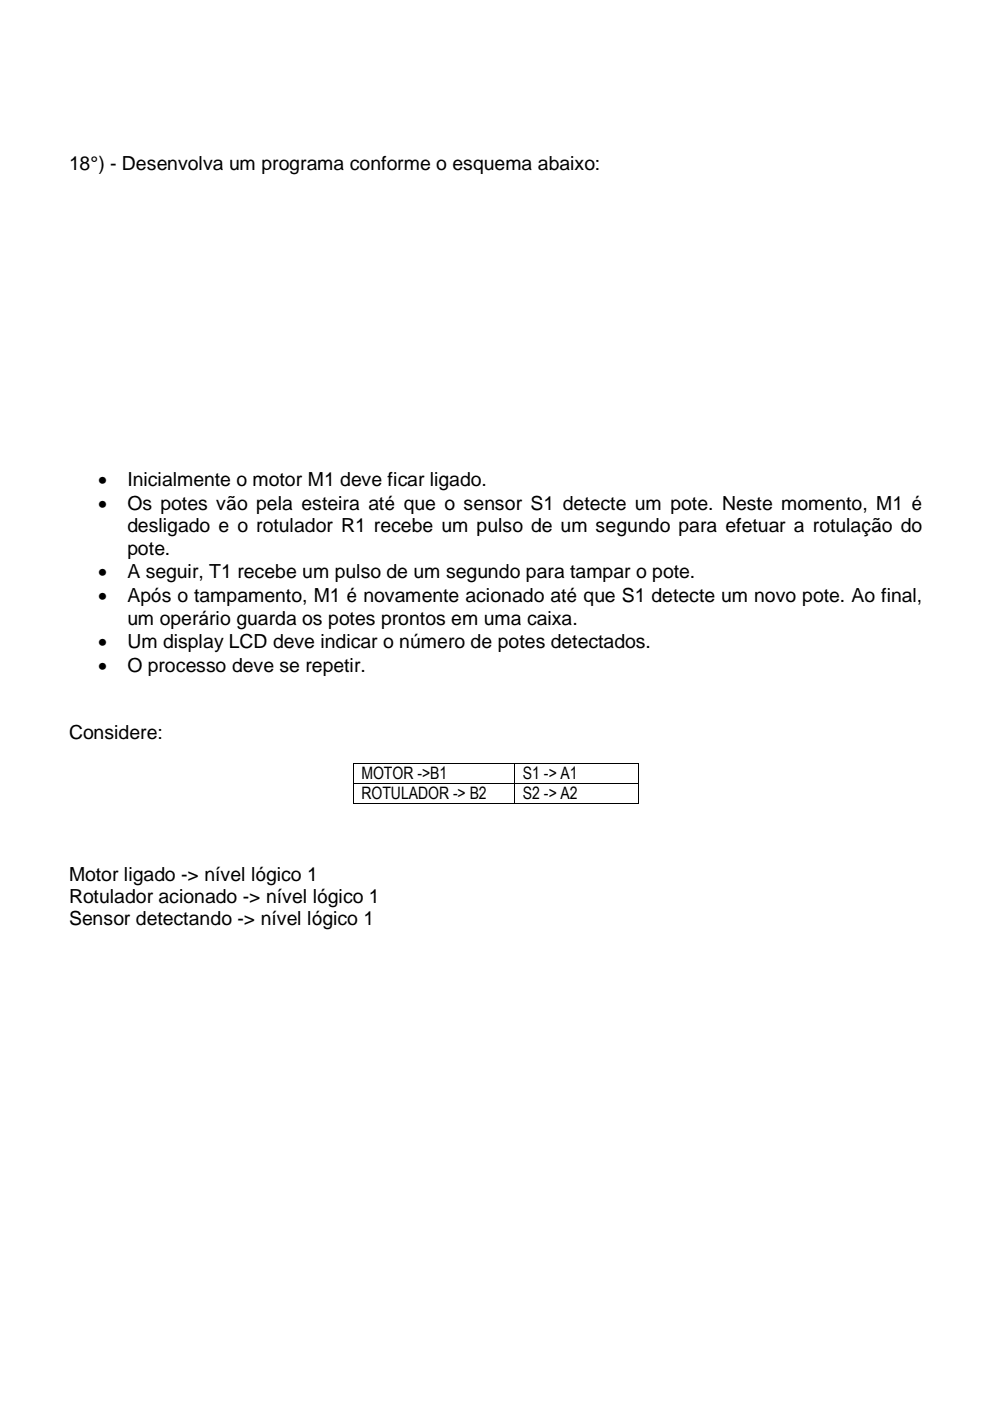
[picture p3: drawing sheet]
<svg xmlns="http://www.w3.org/2000/svg" width="210mm" height="297mm" viewBox="0 0 210 297" stroke-linecap="round" stroke-linejoin="round" font-family="sans-serif">
<defs><g id="words">
<g font-size="4.1">
<text x="14.6" y="35.9">18°) - Desenvolva um programa conforme o esquema abaixo:</text>
<text x="20.8" y="103.1">•</text>
<text x="27" y="103.1">Inicialmente o motor M1 deve ficar ligado.</text>
<text x="20.8" y="108.2">•</text>
<text x="27" y="108.2">Os potes vão pela esteira até que o sensor S1 detecte um pote. Neste momento, M1 é</text>
<text x="27" y="112.9">desligado e o rotulador R1 recebe um pulso de um segundo para efetuar a rotulação do</text>
<text x="27" y="117.6">pote.</text>
<text x="20.8" y="122.6">•</text>
<text x="27" y="122.6">A seguir, T1 recebe um pulso de um segundo para tampar o pote.</text>
<text x="20.8" y="127.7">•</text>
<text x="27" y="127.7">Após o tampamento, M1 é novamente acionado até que S1 detecte um novo pote. Ao final,</text>
<text x="20.8" y="137.4">•</text>
<text x="27" y="132.4">um operário guarda os potes prontos em uma caixa.</text>
<text x="27" y="137.4">Um display LCD deve indicar o número de potes detectados.</text>
<text x="20.8" y="142.5">•</text>
<text x="27" y="142.5">O processo deve se repetir.</text>
<text x="14.6" y="156.6">Considere:</text>
<text x="14.6" y="186.7">Motor ligado -&gt; nível lógico 1</text>
<text x="14.6" y="191.4">Rotulador acionado -&gt; nível lógico 1</text>
<text x="14.6" y="196.2">Sensor detectando -&gt; nível lógico 1</text>
</g>
<g font-size="3.6">
<text x="76.6" y="165.2">MOTOR -&gt;B1</text>
<text x="110.8" y="165.2">S1 -&gt; A1</text>
<text x="76.6" y="169.5">ROTULADOR -&gt; B2</text>
<text x="110.8" y="169.5">S2 -&gt; A2</text>
</g>
</g></defs>
<path d="M74.8 161.8l.1 .1zM74.8 166h.1v.2h-.1zM74.8 170.3h.1v.2h-.1zM109 161.8l.1 .1zM109 166l.1 .2zM109 170.3l.1 .2zM135.3 161.8l.1 .1zM135.3 166h.1v.2h-.1zM135.3 170.3h.1v.2h-.1z" fill="#000"/>
<path d="M74.8 161.9v4.1M74.8 166.2v4.1M74.9 161.8h34.1M74.9 166.1h34.1M74.9 170.4h34.1M109 161.9v4.1M109 166.2v4.1M109.1 161.8h26.2M109.1 166.1h26.2M109.1 170.4h26.2M135.3 161.9v4.1M135.3 166.2v4.1" fill="none" stroke="#000" stroke-width=".21"/>
<use href="#words"/>
</svg>
